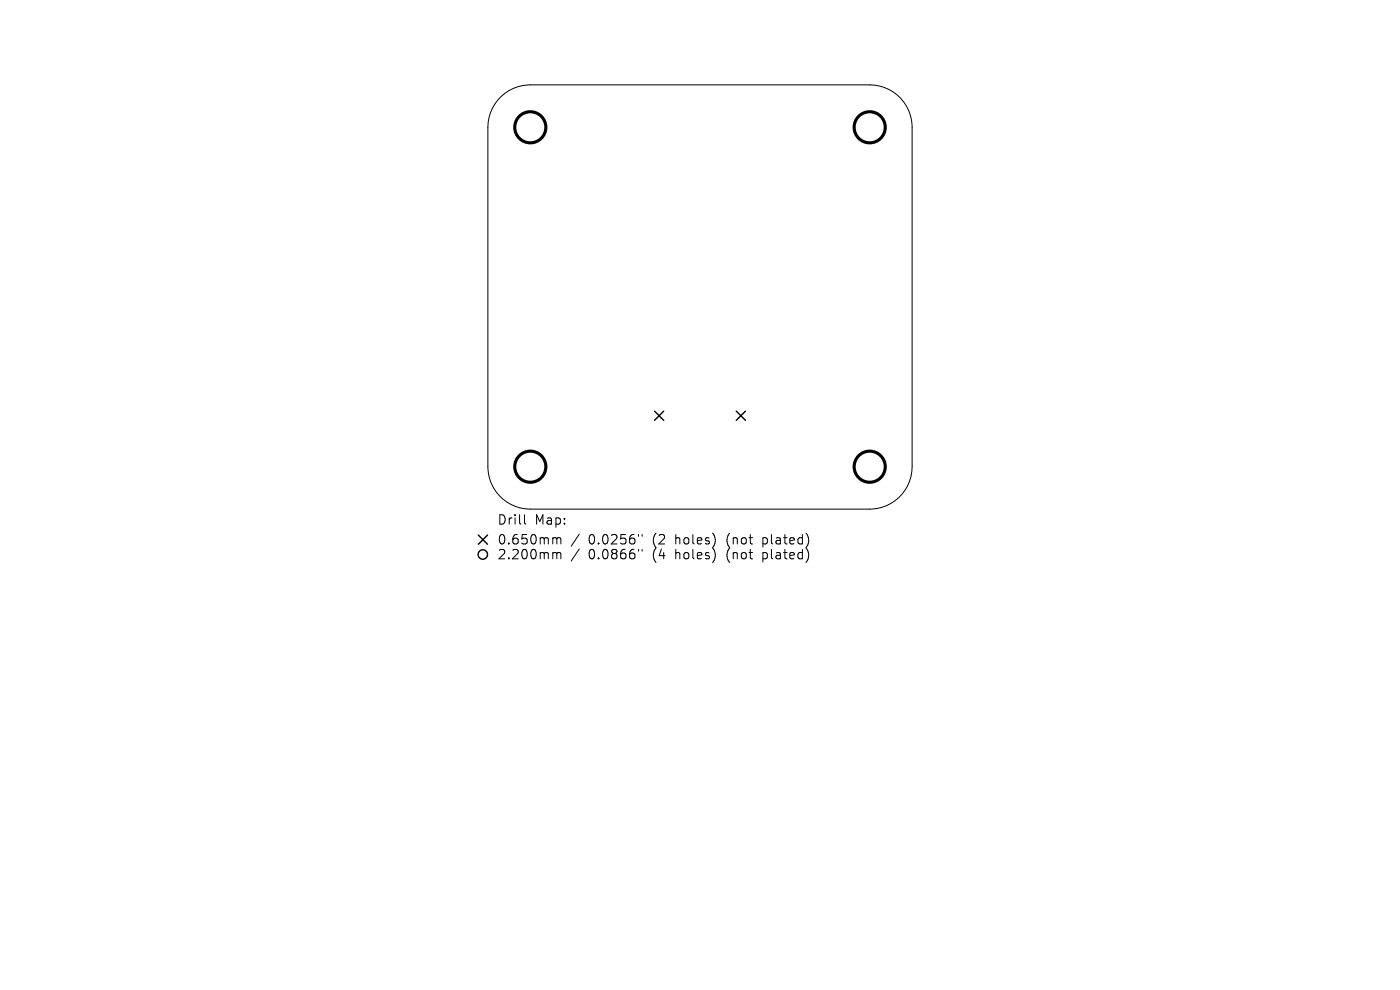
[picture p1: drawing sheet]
<svg xmlns="http://www.w3.org/2000/svg" width="297mm" height="210mm" viewBox="0 0 297 210" stroke-linecap="round" stroke-linejoin="round" font-family="sans-serif">
<defs><g id="words">
<g font-size="2.8">
<text x="105.4" y="111.6">Drill</text>
<text x="113.4" y="111.6">Map:</text>
<text x="105.4" y="115.8">0.650mm</text>
<text x="105.4" y="118.9">2.200mm</text>
<text x="124.9" y="115.8">0.0256&quot;</text>
<text x="124.9" y="118.9">0.0866&quot;</text>
<text x="138.6" y="115.8">(2</text>
<text x="138.6" y="118.9">(4</text>
<text x="143.6" y="115.8">holes)</text>
<text x="143.6" y="118.9">holes)</text>
<text x="154.6" y="115.8">(not</text>
<text x="154.6" y="118.9">(not</text>
<text x="162.4" y="115.8">plated)</text>
<text x="162.4" y="118.9">plated)</text>
</g>
</g></defs>
<g fill="none" stroke="#000" stroke-width=".21">
<path d="M106.3 20.5a9 9 0 0 1 6.2-2.5h72a9 9 0 0 1 9 9v72a9 9 0 0 1-9 9h-72a9 9 0 0 1-9-9v-72a9 9 0 0 1 2.8-6.5zM111.3 109.2v1.7l.3 .3M117.6 114.1l.4 .1 .1 .1M117.6 117.2l.4 .1 .1 .2M118.1 114.3l.3-.2 .5 .1 .1 1.2M118.1 114.3v1.1M118.1 117.5v1M118.1 117.5l.3-.3 .5 .1 .1 1.2M122.9 113.3l-1.7 2.6M122.9 116.4l-1.7 2.6M135.5 113.4v.4M135.5 116.5v.4"/>
<path d="M136.2 113.4v.4M136.2 116.5v.4"/>
</g>
<g fill="none" stroke="#000" stroke-width=".3">
<path d="M138.9 87.2l1.9 2M140.8 87.2l-1.9 2M156.2 87.2l1.9 2M158.1 87.2l-1.9 2M101.5 113.5l1.9 2M103.4 113.5l-1.9 2"/>
<circle cx="102.4" cy="117.6" r="1"/>
</g>
<g fill="none" stroke="#000" stroke-width=".66">
<circle cx="112.5" cy="27" r="3.3"/>
<circle cx="184.5" cy="27" r="3.3"/>
<circle cx="112.5" cy="99" r="3.3"/>
<circle cx="184.5" cy="99" r="3.3"/>
</g>
<use href="#words"/>
</svg>
